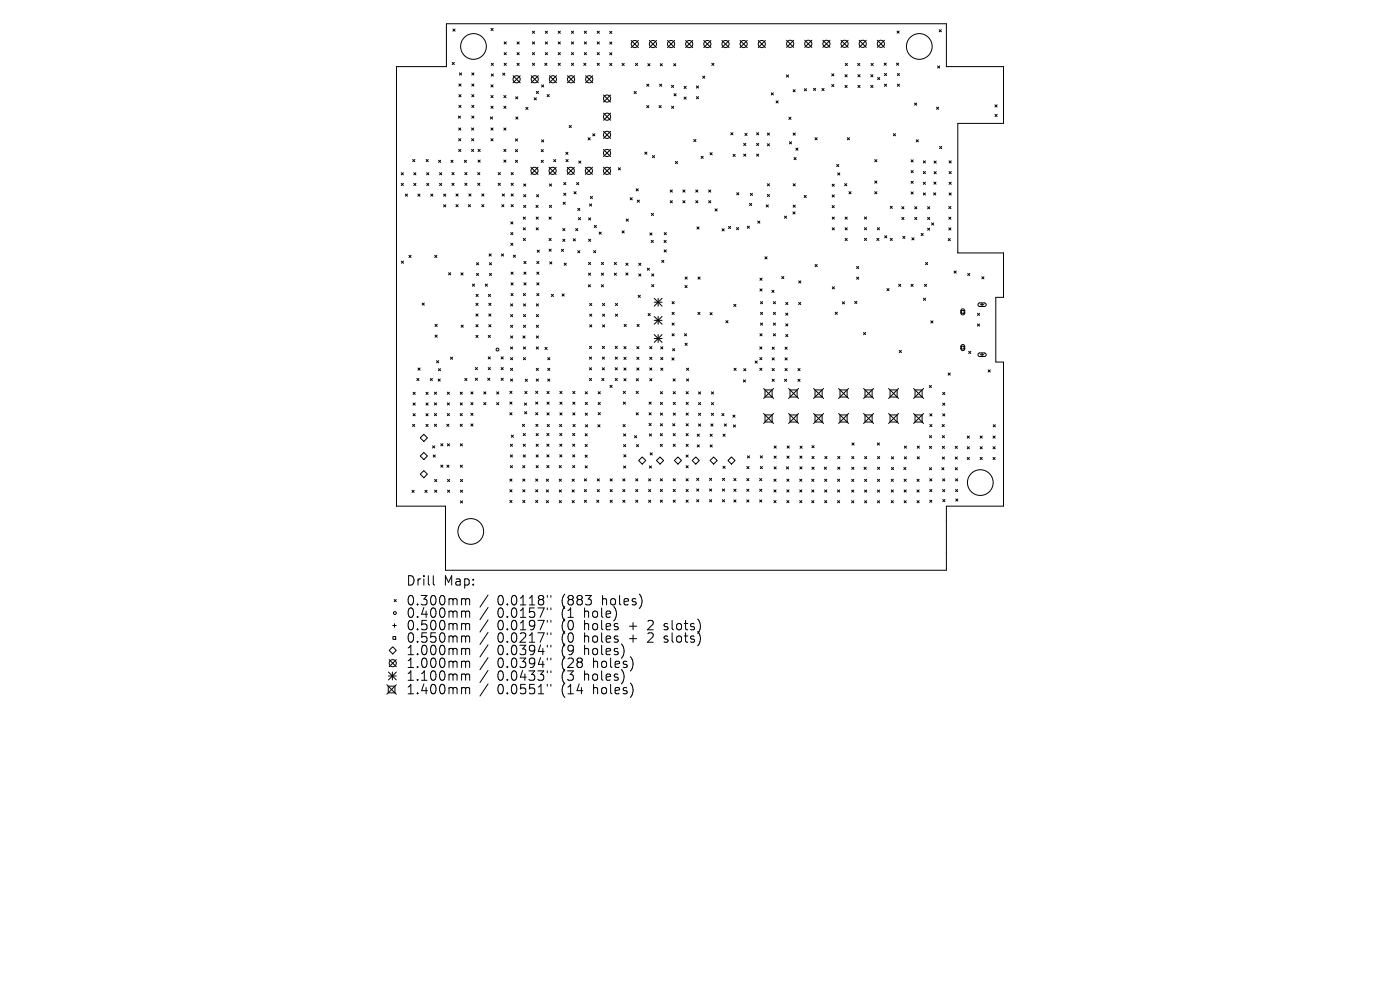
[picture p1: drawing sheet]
<svg xmlns="http://www.w3.org/2000/svg" width="297mm" height="210mm" viewBox="0 0 297 210" stroke-linecap="round" stroke-linejoin="round" font-family="sans-serif">
<defs><g id="words">
<g font-size="2.8">
<text x="86.1" y="124.5">Drill</text>
<text x="94.1" y="124.5">Map:</text>
<text x="86.1" y="128.7">0.300mm</text>
<text x="86.1" y="131.3">0.400mm</text>
<text x="105.5" y="128.7">0.0118&quot;</text>
<text x="105.5" y="131.3">0.0157&quot;</text>
<text x="119.2" y="128.7">(883</text>
<text x="119.2" y="131.3">(1</text>
<text x="124.2" y="131.3">hole)</text>
<text x="128" y="128.7">holes)</text>
<text x="86.1" y="134">0.500mm</text>
<text x="86.1" y="136.6">0.550mm</text>
<text x="105.5" y="134">0.0197&quot;</text>
<text x="105.5" y="136.6">0.0217&quot;</text>
<text x="119.2" y="134">(0</text>
<text x="119.2" y="136.6">(0</text>
<text x="124.2" y="134">holes</text>
<text x="124.2" y="136.6">holes</text>
<text x="133.9" y="134">+</text>
<text x="133.9" y="136.6">+</text>
<text x="138.1" y="134">2</text>
<text x="138.1" y="136.6">2</text>
<text x="141.8" y="134">slots)</text>
<text x="141.8" y="136.6">slots)</text>
<text x="86.1" y="139.3">1.000mm</text>
<text x="86.1" y="142">1.000mm</text>
<text x="105.5" y="139.3">0.0394&quot;</text>
<text x="105.5" y="142">0.0394&quot;</text>
<text x="119.2" y="139.3">(9</text>
<text x="119.2" y="142">(28</text>
<text x="124.2" y="139.3">holes)</text>
<text x="126.1" y="142">holes)</text>
<text x="86.1" y="144.7">1.100mm</text>
<text x="86.1" y="147.6">1.400mm</text>
<text x="105.5" y="144.7">0.0433&quot;</text>
<text x="105.5" y="147.6">0.0551&quot;</text>
<text x="119.2" y="144.7">(3</text>
<text x="119.2" y="147.6">(14</text>
<text x="124.2" y="144.7">holes)</text>
<text x="126.1" y="147.6">holes)</text>
</g>
</g></defs>
<g fill="none" stroke="#000" stroke-width=".21">
<path d="M84.1 14.1h10.6v-9.1h106.1v9.1h12.1v12.1h-9.7v27.5h9.7v9.4h-1.6v13.7h1.6v30.6h-12.1v13.6h-106.3v-13.6h-10.4zM95.9 13.2l.5 .5M96.1 6.2l.4 .4M96.4 13.2l-.5 .5M96.5 6.2l-.4 .4M97.3 17.8l.5 .5M97.5 15.5l.4 .4M97.8 17.8l-.5 .5M97.9 15.5l-.4 .4M100.1 15.5l.4 .4M100.1 17.8l.4 .5M100.5 15.5l-.4 .4"/>
<path d="M100.5 17.8l-.4 .5M104.2 18l.4 .4M104.2 6l.4 .5M104.2 13.4l.5 .5M104.2 15.7l.5 .4M104.6 18l-.4 .4M104.6 6l-.4 .5M104.7 13.4l-.5 .5M104.7 15.7l-.5 .4M106.6 15.5l.5 .5M107 8.9l.4 .4M107 11.2l.4 .4"/>
<path d="M107 13.4l.4 .5M107.1 15.5l-.5 .5M107.4 8.9l-.4 .4M107.4 11.2l-.4 .4M107.4 13.4l-.4 .5M108.8 16.1l1.6 1.5M109.7 8.9l.4 .4M109.7 11.2l.4 .4M109.7 13.4l.4 .5M110.1 8.9l-.4 .4M110.1 11.2l-.4 .4M110.1 13.4l-.4 .5"/>
<path d="M110.4 16.1l-1.6 1.5M112.7 16.1l1.5 1.5M112.9 6.6l.5 .5M112.9 8.9l.5 .4M112.9 11.2l.5 .4M112.9 13.4l.5 .5M113.4 8.9l-.5 .4M113.4 6.6l-.5 .5M113.4 11.2l-.5 .4M113.4 13.4l-.5 .5M113.8 19.4l.4 .4M114.2 16.1l-1.5 1.5"/>
<path d="M114.2 19.4l-.4 .4M114.9 18l.4 .5M115.3 18l-.4 .5M115.6 13.4l.4 .5M115.7 6.6l.4 .5M115.7 8.9l.4 .4M115.7 11.2l.4 .4M116 13.4l-.4 .5M116.1 6.6l-.4 .5M116.1 8.9l-.4 .4M116.1 11.2l-.4 .4M116.5 16.1l1.6 1.5"/>
<path d="M118.1 16.1l-1.6 1.5M118.4 6.6l.5 .5M118.4 8.9l.5 .4M118.4 11.2l.5 .4M118.4 13.4l.5 .5M118.9 6.6l-.5 .5M118.9 8.9l-.5 .4M118.9 11.2l-.5 .4M118.9 13.4l-.5 .5M120.4 16.1l1.5 1.5M121.2 6.6l.5 .5M121.2 8.9l.5 .4"/>
<path d="M121.2 11.2l.5 .4M121.2 13.4l.5 .5M121.7 6.6l-.5 .5M121.7 8.9l-.5 .4M121.7 11.2l-.5 .4M121.7 13.4l-.5 .5M121.9 16.1l-1.5 1.5M123.8 13.4l.5 .5M124 6.6l.4 .5M124 8.9l.4 .4M124 11.2l.4 .4M124.2 16.1l1.6 1.5"/>
<path d="M124.3 13.4l-.5 .5M124.4 6.6l-.4 .5M124.4 8.9l-.4 .4M124.4 11.2l-.4 .4M125.8 16.1l-1.6 1.5M126.7 6.6l.4 .5M126.7 8.9l.4 .4M126.7 11.2l.4 .4M126.7 13.4l.4 .5M127.1 11.2l-.4 .4M127.1 6.6l-.4 .5M127.1 8.9l-.4 .4"/>
<path d="M127.1 13.4l-.4 .5M129.3 6.6l.5 .5M129.3 8.9l.5 .5M129.3 11.2l.5 .4M129.3 13.4l.5 .5M129.8 11.2l-.5 .4M129.8 13.4l-.5 .5M129.8 6.6l-.5 .5M129.8 8.9l-.5 .5M132 13.4l.4 .5M132.4 13.4l-.4 .5M133.9 8.6l1.5 1.5"/>
<path d="M134.5 19.4l.5 .5M134.8 13.4l.5 .5M135 19.4l-.5 .5M135.3 13.4l-.5 .5M135.4 8.6l-1.5 1.5M137.2 17.9l.5 .4M137.4 13.5l.5 .5M137.7 17.9l-.5 .4M137.8 8.6l1.5 1.5M137.9 13.5l-.5 .5M139.3 8.6l-1.5 1.5M139.9 17.9l.5 .4"/>
<path d="M140.1 13.5l.4 .5M140.4 17.9l-.5 .4M140.5 13.5l-.4 .5M141.6 8.6l1.5 1.5M142.5 18.1l.4 .5M142.9 18.1l-.4 .5M142.9 13.5l.5 .5M143 19.9l.4 .4M143.1 8.6l-1.5 1.5M143.4 13.5l-.5 .5M143.4 19.9l-.4 .4M145.1 18.3l.5 .5"/>
<path d="M145.5 8.6l1.5 1.5M145.6 18.3l-.5 .5M147 8.6l-1.5 1.5M147.7 18.2l.5 .5M148.2 18.2l-.5 .5M149.1 16.1l.4 .5M149.3 8.6l1.5 1.5M149.5 16.1l-.4 .5M150.8 8.6l-1.5 1.5M151 13.4l.5 .5M151.5 13.4l-.5 .5M153.2 8.6l1.5 1.5"/>
<path d="M154.7 8.6l-1.5 1.5M157 8.6l1.5 1.5M158.5 8.6l-1.5 1.5M160.9 8.6l1.5 1.5M162.4 8.6l-1.5 1.5M163.6 19.7l.5 .4M164.1 19.7l-.5 .4M166.8 15.9l.5 .5M166.9 8.5l1.5 1.6M167.3 15.9l-.5 .5M168.2 19l.5 .5M168.4 8.5l-1.5 1.6"/>
<path d="M168.7 19l-.5 .5M170.6 18.8l.5 .5M170.7 8.5l1.5 1.6M171.1 18.8l-.5 .5M172.2 8.5l-1.5 1.6M172.6 18.7l.4 .5M173 18.7l-.4 .5M174.4 18.8l.4 .4M174.6 8.5l1.5 1.6M174.8 18.8l-.4 .4M176.1 8.5l-1.5 1.6M176.4 15.7l.5 .4"/>
<path d="M176.4 17.9l.5 .5M176.9 15.7l-.5 .4M176.9 17.9l-.5 .5M178.4 8.5l1.5 1.6M179.3 15.8l.4 .5M179.3 18.1l.4 .5M179.3 13.4l.5 .5M179.7 15.8l-.4 .5M179.7 18.1l-.4 .5M179.8 13.4l-.5 .5M179.9 8.5l-1.5 1.6M181.9 13.4l.5 .5"/>
<path d="M182 15.8l.5 .5M182 18.1l.5 .5M182.3 8.5l1.5 1.6M182.4 13.4l-.5 .5M182.5 15.8l-.5 .5M182.5 18.1l-.5 .5M183.8 8.5l-1.5 1.6M184.7 15.8l.5 .5M184.7 18.1l.5 .5M184.8 13.4l.4 .5M185.2 15.8l-.5 .5M185.2 18.1l-.5 .5"/>
<path d="M185.2 13.4l-.4 .5M186.1 8.5l1.5 1.6M186.2 16.4l.4 .5M186.6 16.4l-.4 .5M187.6 13.4l.4 .4M187.6 15.6l.5 .4M187.6 17.9l.5 .4M187.6 8.5l-1.5 1.6M188 13.4l-.4 .4M188.1 15.6l-.5 .4M188.1 17.9l-.5 .4M190.2 13.4l.4 .4"/>
<path d="M190.3 6.6l.5 .4M190.4 15.6l.4 .4M190.4 17.9l.4 .4M190.6 13.4l-.4 .4M190.8 6.6l-.5 .4M190.8 15.6l-.4 .4M190.8 17.9l-.4 .4M198.9 14l.5 .4M199.3 6.3l.4 .5M199.4 14l-.5 .4M199.7 6.3l-.4 .5M85.1 36.6l.5 .5"/>
<path d="M85.1 38.9l.5 .5M85.6 36.6l-.5 .5M85.6 38.9l-.5 .5M87.6 33.8l.4 .5M87.8 36.6l.4 .5M87.8 38.9l.4 .5M88 33.8l-.4 .5M88.2 36.6l-.4 .5M88.2 38.9l-.4 .5M90.4 33.8l.5 .5M90.5 36.6l.5 .5M90.5 38.9l.5 .5"/>
<path d="M90.9 33.8l-.5 .5M91 36.6l-.5 .5M91 38.9l-.5 .5M93 34l.5 .5M93.2 36.6l.5 .5M93.2 38.9l.5 .5M93.5 34l-.5 .5M93.7 36.6l-.5 .5M93.7 38.9l-.5 .5M95.7 34l.4 .5M95.9 36.6l.4 .5M95.9 38.9l.4 .4"/>
<path d="M96.1 34l-.4 .5M96.3 36.6l-.4 .5M96.3 38.9l-.4 .4M97.2 24.6l.5 .5M97.3 27.1l.5 .5M97.3 29.4l.5 .5M97.3 31.7l.5 .4M97.3 20.1l.5 .4M97.3 22.3l.5 .5M97.7 24.6l-.5 .5M97.8 27.1l-.5 .5M97.8 29.4l-.5 .5"/>
<path d="M97.8 31.7l-.5 .4M97.8 20.1l-.5 .4M97.8 22.3l-.5 .5M98.5 34l.5 .5M98.6 36.6l.5 .5M98.6 38.9l.5 .4M99 34l-.5 .5M99.1 36.6l-.5 .5M99.1 38.9l-.5 .4M100 27.1l.5 .5M100 29.4l.5 .5M100 31.7l.5 .4"/>
<path d="M100.1 20.1l.4 .4M100.1 22.3l.4 .5M100.1 24.6l.4 .5M100.5 27.1l-.5 .5M100.5 29.4l-.5 .5M100.5 31.7l-.5 .4M100.5 20.1l-.4 .4M100.5 22.3l-.4 .5M100.5 24.6l-.4 .5M101.3 36.6l.5 .5M101.3 38.9l.5 .4M101.4 31.7l.5 .4"/>
<path d="M101.4 34l.5 .4M101.8 36.6l-.5 .5M101.8 38.9l-.5 .4M101.9 31.7l-.5 .4M101.9 34l-.5 .4M104 24.8l.5 .5M104.2 20.3l.4 .4M104.2 22.5l.4 .5M104.2 27.1l.4 .5M104.2 29.4l.4 .5M104.5 24.8l-.5 .5M104.6 20.3l-.4 .4"/>
<path d="M104.6 22.5l-.4 .5M104.6 27.1l-.4 .5M104.6 29.4l-.4 .5M105.7 36.6l.5 .5M105.7 38.9l.5 .4M106.2 36.6l-.5 .5M106.2 38.9l-.5 .4M106.9 20.3l.4 .4M106.9 22.5l.4 .5M106.9 27.1l.4 .5M106.9 31.7l.4 .4M106.9 34l.4 .4"/>
<path d="M107.3 20.3l-.4 .4M107.3 22.5l-.4 .5M107.3 27.1l-.4 .5M107.3 31.7l-.4 .4M107.3 34l-.4 .4M108.4 36.6l.5 .5M108.4 38.9l.5 .4M108.9 36.6l-.5 .5M108.9 38.9l-.5 .4M109.3 29.5l.5 .4M109.3 31.7l.5 .5M109.3 34l.5 .5"/>
<path d="M109.4 20.5l.4 .5M109.4 24.8l.5 .5M109.8 34l-.5 .5M109.8 29.5l-.5 .4M109.8 31.7l-.5 .5M109.8 20.5l-.4 .5M109.9 24.8l-.5 .5M111.1 39l.4 .5M111.5 39l-.4 .5M111.6 22.8l.4 .4M112 22.8l-.4 .4M112.6 35.5l1.5 1.5"/>
<path d="M113.3 20.7l.5 .5M113.8 20.7l-.5 .5M114.1 35.5l-1.5 1.5M114.8 31.7l.5 .5M114.8 34l.5 .5M114.9 29.7l.4 .4M115.3 31.7l-.5 .5M115.3 34l-.5 .5M115.3 29.7l-.4 .4M116.1 20.1l.4 .4M116.5 35.5l1.5 1.5M116.5 20.1l-.4 .4"/>
<path d="M116.6 39l.4 .5M117 39l-.4 .5M117.5 33.8l.4 .5M117.9 33.8l-.4 .5M118 35.5l-1.5 1.5M119.6 38.7l.4 .5M120 38.7l-.4 .5M120 32.3l.5 .5M120.1 33.8l.4 .5M120.3 35.5l1.5 1.5M120.5 32.3l-.5 .5M120.5 33.8l-.4 .5"/>
<path d="M120.7 26.6l.5 .5M121.2 26.6l-.5 .5M121.8 35.5l-1.5 1.5M122.3 38.7l.5 .5M122.8 34.2l.4 .4M122.8 38.7l-.5 .5M123.2 34.2l-.4 .4M124.2 35.5l1.5 1.5M124.8 29.2l.4 .5M125.2 29.2l-.4 .5M125.7 35.5l-1.5 1.5M125.7 28.4l.5 .4"/>
<path d="M126.2 28.4l-.5 .4M128 31.7l1.5 1.5M128 20.1l1.5 1.6M128 24l1.5 1.5M128 27.8l1.5 1.6M128 35.5l1.5 1.5M129.5 27.8l-1.5 1.6M129.5 20.1l-1.5 1.6M129.5 24l-1.5 1.5M129.5 31.7l-1.5 1.5M129.5 35.5l-1.5 1.5M131.2 35.6l.4 .4"/>
<path d="M131.6 35.6l-.4 .4M136.8 32.3l.4 .4M137.2 22.4l.5 .4M137.2 32.3l-.4 .4M137.7 22.4l-.5 .4M138.4 33l.5 .5M138.9 33l-.5 .5M139.8 22.4l.5 .4M140.3 22.4l-.5 .4M142.5 22.5l.4 .5M142.9 22.5l-.4 .5M143.3 34.2l.4 .5"/>
<path d="M143.7 34.2l-.4 .5M145.1 20.6l.5 .4M145.6 20.6l-.5 .4M147.2 29.6l.4 .4M147.6 29.6l-.4 .4M147.7 20.5l.5 .4M148.2 20.5l-.5 .4M148.7 33.1l.5 .5M149.2 33.1l-.5 .5M150.6 32.4l.5 .4M151.1 32.4l-.5 .4M155 28.1l.5 .5"/>
<path d="M155.5 28.1l-.5 .5M155.5 32.7l.5 .5M156 32.7l-.5 .5M157.8 30.4l.4 .5M157.8 32.7l.4 .4M158 28.3l.5 .4M158.2 30.4l-.4 .5M158.2 32.7l-.4 .4M158.5 28.3l-.5 .4M160.5 28.1l.5 .5M160.5 30.4l.5 .5M160.5 32.7l.5 .4"/>
<path d="M161 28.1l-.5 .5M161 30.4l-.5 .5M161 32.7l-.5 .4M162.8 28.2l.4 .5M162.8 30.5l.4 .4M162.8 39l.4 .4M163.2 39l-.4 .4M163.2 28.2l-.4 .5M163.2 30.5l-.4 .4M164.6 21.4l.5 .4M165.1 21.4l-.5 .4M167.4 24.9l.4 .4"/>
<path d="M167.5 30.1l.4 .4M167.8 24.9l-.4 .4M167.9 30.1l-.4 .4M168.3 28.2l.4 .5M168.3 39l.4 .4M168.4 33.4l.5 .5M168.7 39l-.4 .4M168.7 28.2l-.4 .5M168.8 31.4l.5 .5M168.9 33.4l-.5 .5M169.3 31.4l-.5 .5M172.9 29.2l.5 .5"/>
<path d="M173.4 29.2l-.5 .5M176.5 39.1l.5 .4M177 39.1l-.5 .4M177.5 34.9l.4 .4M177.7 36.7l.5 .4M177.9 34.9l-.4 .4M178.2 36.7l-.5 .4M179.2 39l.4 .4M179.6 39l-.4 .4M179.8 29.2l.4 .5M180.2 29.2l-.4 .5M185.6 33.9l.4 .4"/>
<path d="M185.6 38.4l.4 .5M186 33.9l-.4 .4M186 38.4l-.4 .5M189.5 28.4l.5 .4M190 28.4l-.5 .4M193.3 33.9l.4 .5M193.3 36.2l.4 .4M193.3 38.4l.4 .5M193.7 33.9l-.4 .5M193.7 36.2l-.4 .4M193.7 38.4l-.4 .5M194 21.9l.5 .4"/>
<path d="M194.4 29.6l.4 .5M194.5 21.9l-.5 .4M194.8 29.6l-.4 .5M195.9 34.1l.4 .5M195.9 36.4l.4 .4M195.9 38.7l.4 .4M196.3 34.1l-.4 .5M196.3 36.4l-.4 .4M196.3 38.7l-.4 .4M198.1 38.6l.5 .5M198.2 36.4l.4 .5M198.2 34.2l.4 .4"/>
<path d="M198.6 38.6l-.5 .5M198.6 34.2l-.4 .4M198.6 36.4l-.4 .5M198.7 22.7l.4 .5M199.1 22.7l-.4 .5M199.3 31.1l.5 .4M199.8 31.1l-.5 .4M201.3 34.1l.5 .5M201.3 36.4l.5 .4M201.3 38.7l.5 .4M201.8 38.7l-.5 .4M201.8 34.1l-.5 .5"/>
<path d="M201.8 36.4l-.5 .4M211.1 22.2l.4 .5M211.1 24.3l.4 .4M211.5 22.2l-.4 .5M211.5 24.3l-.4 .4M85.1 55.4l.5 .4M85.6 55.4l-.5 .4M86 41.2l.4 .4M86.4 41.2l-.4 .4M86.7 54.2l.5 .4M87.2 54.2l-.5 .4M88.6 41.2l.5 .4"/>
<path d="M89.1 41.2l-.5 .4M91.4 41.2l.4 .4M91.8 41.2l-.4 .4M92.2 54.2l.5 .4M92.7 54.2l-.5 .4M94.1 41.2l.5 .4M94.1 43.4l.5 .5M94.6 41.2l-.5 .4M94.6 43.4l-.5 .5M95.2 57.8l.4 .5M95.6 57.8l-.4 .5M96.7 41.1l.5 .5"/>
<path d="M96.7 43.4l.5 .5M97.2 41.1l-.5 .5M97.2 43.4l-.5 .5M97.8 57.9l.4 .4M98.2 57.9l-.4 .4M99.4 43.4l.4 .5M99.5 41.1l.4 .5M99.8 43.4l-.4 .5M99.9 41.1l-.4 .5M101.1 55.7l.4 .5M101.1 58l.4 .5M101.5 55.7l-.4 .5"/>
<path d="M101.5 58l-.4 .5M102.2 41.1l.5 .5M102.2 43.4l.5 .5M102.7 41.1l-.5 .5M102.7 43.4l-.5 .5M103.8 53.9l.4 .4M103.8 55.7l.5 .5M103.8 58l.5 .5M104.2 53.9l-.4 .4M104.3 55.7l-.5 .5M104.3 58l-.5 .5M106.4 53.9l.4 .4"/>
<path d="M106.4 43.4l.5 .5M106.6 41.1l.4 .5M106.8 53.9l-.4 .4M106.9 43.4l-.5 .5M107 41.1l-.4 .5M108.4 47.1l.4 .4M108.4 49.3l.4 .5M108.4 51.6l.4 .5M108.4 57.7l.5 .5M108.4 60l.5 .4M108.4 41.1l.5 .5M108.4 43.4l.5 .5"/>
<path d="M108.8 47.1l-.4 .4M108.8 49.3l-.4 .5M108.8 51.6l-.4 .5M108.9 57.7l-.5 .5M108.9 60l-.5 .4M108.9 41.1l-.5 .5M108.9 43.4l-.5 .5M108.9 54.1l.5 .5M109.4 54.1l-.5 .5M111 46l.5 .5M111 48.3l.5 .5M111 50.6l.5 .4"/>
<path d="M111.1 43.6l.4 .4M111.1 41.3l.4 .4M111.1 55.5l.5 .4M111.1 57.7l.5 .5M111.1 60l.5 .4M111.5 46l-.5 .5M111.5 48.3l-.5 .5M111.5 50.6l-.5 .4M111.5 41.3l-.4 .4M111.5 43.6l-.4 .4M111.6 55.5l-.5 .4M111.6 57.7l-.5 .5"/>
<path d="M111.6 60l-.5 .4M113.7 43.6l.5 .4M113.7 48.3l.5 .5M113.7 46l.5 .5M113.8 41.3l.5 .4M113.9 55.5l.4 .4M113.9 57.7l.4 .5M113.9 60l.4 .4M114 53.1l.4 .4M114.2 43.6l-.5 .4M114.2 46l-.5 .5M114.2 48.3l-.5 .5"/>
<path d="M114.3 41.3l-.5 .4M114.3 55.5l-.4 .4M114.3 57.7l-.4 .5M114.3 60l-.4 .4M114.4 53.1l-.4 .4M116.5 46l.4 .5M116.5 50.6l.4 .4M116.5 52.8l.4 .5M116.6 43.6l.4 .4M116.6 55.5l.5 .5M116.9 52.8l-.4 .5M116.9 46l-.4 .5"/>
<path d="M116.9 50.6l-.4 .4M117 43.6l-.4 .4M117.1 55.5l-.5 .5M119.1 52.9l.5 .4M119.4 48.5l.4 .4M119.4 50.7l.4 .5M119.5 42.9l.4 .4M119.6 52.9l-.5 .4M119.6 41l.4 .4M119.7 55.8l.4 .5M119.8 48.5l-.4 .4M119.8 50.7l-.4 .5"/>
<path d="M119.9 42.9l-.4 .4M120 41l-.4 .4M120.1 55.8l-.4 .5M121.6 50.7l.5 .4M121.8 40.7l.4 .4M122.1 50.7l-.5 .4M122.1 48.5l.5 .4M122.2 40.7l-.4 .4M122.6 44.2l.4 .5M122.6 53.2l.4 .4M122.6 48.5l-.5 .4M122.7 46.2l.5 .4"/>
<path d="M123 44.2l-.4 .5M123 53.2l-.4 .4M123.2 46.2l-.5 .4M124.8 55.7l.5 .4M124.8 57.9l.5 .5M124.9 46.2l.4 .5M124.9 50.7l.4 .5M125.1 43.3l.4 .4M125.2 41.7l.5 .4M125.3 55.7l-.5 .4M125.3 57.9l-.5 .5M125.3 46.2l-.4 .5"/>
<path d="M125.3 50.7l-.4 .5M125.5 43.3l-.4 .4M125.7 41.7l-.5 .4M125.9 53.2l.5 .4M126.1 47.8l.4 .5M126.4 53.2l-.5 .4M126.5 47.8l-.4 .5M127.1 49.2l.5 .5M127.6 49.2l-.5 .5M127.6 55.7l.4 .4M127.6 57.9l.4 .5M128 55.7l-.4 .4"/>
<path d="M128 57.9l-.4 .5M130.3 55.7l.5 .4M130.3 57.9l.5 .5M130.8 55.7l-.5 .4M130.8 57.9l-.5 .5M132 49l.4 .4M132.4 49l-.4 .4M132.8 55.8l.4 .5M132.8 57.9l.4 .4M132.8 46.5l.5 .4M133.2 55.8l-.4 .5M133.2 57.9l-.4 .4"/>
<path d="M133.3 46.5l-.5 .4M133.7 41.9l.4 .5M134.1 41.9l-.4 .5M135 40l.4 .5M135.2 42.5l.5 .4M135.4 40l-.4 .5M135.5 58.1l.5 .5M135.5 55.8l.5 .5M135.7 42.5l-.5 .4M136 55.8l-.5 .5M136 58.1l-.5 .5M137.3 56.9l.5 .4"/>
<path d="M137.8 56.9l-.5 .4M137.9 49.4l.4 .5M138.1 51l.5 .4M138.2 45.3l.4 .4M138.2 58.1l.5 .5M138.3 49.4l-.4 .5M138.6 51l-.5 .4M138.6 45.3l-.4 .4M138.7 58.1l-.5 .5M140.4 55.2l.4 .5M140.8 55.2l-.4 .5M140.9 51l.4 .4"/>
<path d="M140.9 53l.4 .5M140.9 49.3l.5 .5M141.3 51l-.4 .4M141.3 53l-.4 .5M141.4 49.3l-.5 .5M142.2 40.3l.4 .5M142.2 42.6l.4 .4M142.6 42.6l-.4 .4M142.6 40.3l-.4 .5M144.9 42.6l.4 .4M144.9 40.3l.4 .5M145.3 40.3l-.4 .5"/>
<path d="M145.3 42.6l-.4 .4M145.3 58.8l.5 .4M145.8 58.8l-.5 .4M147.6 42.6l.5 .4M147.6 40.3l.5 .5M147.8 48.1l.5 .5M148.1 40.3l-.5 .5M148.1 42.6l-.5 .4M148.1 58.8l.4 .4M148.3 48.1l-.5 .5M148.5 58.8l-.4 .4M150.3 40.3l.5 .5"/>
<path d="M150.3 42.6l.5 .4M150.8 40.3l-.5 .5M150.8 42.6l-.5 .4M151.7 44.3l.5 .5M152.2 44.3l-.5 .5M153.2 48.5l.4 .5M153.6 48.5l-.4 .5M154.5 48l.5 .5M155 48l-.5 .5M156.2 48.3l.5 .4M156.3 40.9l.4 .4M156.7 48.3l-.5 .4"/>
<path d="M156.7 40.9l-.4 .4M158.5 48l.5 .4M159 48l-.5 .4M159 43.1l.5 .5M159.2 41l.4 .5M159.5 43.1l-.5 .5M159.6 41l-.4 .5M160.7 46.9l.5 .4M161.2 46.9l-.5 .4M161.2 59l.5 .5M161.7 59l-.5 .5M162.3 54.5l.4 .4"/>
<path d="M162.5 43.5l.5 .4M162.7 54.5l-.4 .4M162.8 41.2l.4 .5M163 43.5l-.5 .4M163.2 41.2l-.4 .5M165.8 58.7l.5 .4M166.3 58.7l-.5 .4M166.4 45.8l.5 .5M166.9 45.8l-.5 .5M168.2 44.9l.5 .5M168.3 43.5l.4 .5M168.7 44.9l-.5 .5"/>
<path d="M168.7 43.5l-.4 .5M169.4 59.6l.5 .4M169.9 59.6l-.5 .4M170.6 41.5l.5 .4M171.1 41.5l-.5 .4M172.9 56.1l.5 .5M173.4 56.1l-.5 .5M176.5 41.3l.5 .5M176.5 43.6l.5 .5M176.6 46l.4 .5M176.6 48.3l.4 .5M177 41.3l-.5 .5"/>
<path d="M177 43.6l-.5 .5M177 48.3l-.4 .5M177 46l-.4 .5M179.3 46l.4 .5M179.3 48.3l.4 .5M179.3 50.6l.4 .4M179.7 48.3l-.4 .5M179.7 50.6l-.4 .4M179.7 46l-.4 .5M180.1 40.7l.5 .4M180.6 40.7l-.5 .4M181.7 56.5l.5 .5"/>
<path d="M181.7 58.8l.5 .4M182.2 56.5l-.5 .5M182.2 58.8l-.5 .4M183.4 46l.4 .5M183.4 48.3l.4 .4M183.4 50.6l.4 .4M183.8 50.6l-.4 .4M183.8 46l-.4 .5M183.8 48.3l-.4 .4M185.6 40.7l.4 .4M186 50.6l.5 .4M186 40.7l-.4 .4"/>
<path d="M186.1 48.3l.5 .4M186.5 50.6l-.5 .4M186.6 48.3l-.5 .4M187.7 50l.4 .5M188.1 50l-.4 .5M188.9 43.8l.4 .4M188.9 50.6l.4 .4M189.3 43.8l-.4 .4M189.3 50.6l-.4 .4M191.3 43.8l.5 .5M191.3 46.1l.5 .5M191.5 50.1l.5 .5"/>
<path d="M191.8 46.1l-.5 .5M191.8 43.8l-.5 .5M192 50.1l-.5 .5M193.3 40.7l.4 .5M193.4 50.4l.5 .5M193.7 40.7l-.4 .5M193.9 50.4l-.5 .5M194 43.8l.5 .5M194 46.1l.5 .5M194.5 43.8l-.5 .5M194.5 46.1l-.5 .5M195.4 49.5l.5 .5"/>
<path d="M195.9 49.5l-.5 .5M195.9 40.9l.4 .5M196.3 40.9l-.4 .5M196.3 55.7l.5 .4M196.8 43.8l.4 .5M196.8 46.1l.4 .5M196.8 48.4l.4 .4M196.8 55.7l-.5 .4M197.2 43.8l-.4 .5M197.2 46.1l-.4 .5M197.2 48.4l-.4 .4M197.6 47.3l.5 .4"/>
<path d="M198.1 40.9l.4 .5M198.1 47.3l-.5 .4M198.5 40.9l-.4 .5M201.2 50.6l.4 .5M201.3 43.8l.4 .5M201.3 46.1l.4 .4M201.3 48.3l.4 .5M201.3 40.9l.5 .5M201.6 50.6l-.4 .5M201.7 43.8l-.4 .5M201.7 46.1l-.4 .4M201.7 48.3l-.4 .5"/>
<path d="M201.8 40.9l-.5 .5M202.4 57.5l.5 .4M202.9 57.5l-.5 .4M205.3 58l.4 .5M205.7 58l-.4 .5M208.3 58.7l.4 .5M208.7 58.7l-.4 .5M88.7 78.1l.4 .4M89.1 78.1l-.4 .4M89.6 64.3l.4 .4M90 64.3l-.4 .4M92.3 68.8l.4 .5"/>
<path d="M92.3 71.1l.4 .4M92.6 76.5l.5 .5M92.7 68.8l-.4 .5M92.7 71.1l-.4 .4M93 78.2l.5 .5M93.1 76.5l-.5 .5M93.5 78.2l-.5 .5M95.6 75.8l.4 .4M96 75.8l-.4 .4M97.8 69l.5 .4M98.3 69l-.5 .4M100.2 60.3l.5 .4"/>
<path d="M100.7 60.3l-.5 .4M100.8 78l.5 .4M101 71.1l.4 .5M101 64.3l.4 .5M101 66.6l.4 .5M101 68.9l.4 .4M101 62.4l.4 .5M101.3 78l-.5 .4M101.4 64.3l-.4 .5M101.4 66.6l-.4 .5M101.4 68.9l-.4 .4M101.4 71.1l-.4 .5"/>
<path d="M101.4 62.4l-.4 .5M103 60.3l.4 .4M103.4 60.3l-.4 .4M103.6 75.7l.4 .5M103.6 78l.4 .4M103.6 71.1l.4 .5M103.6 62.4l.5 .5M103.7 64.3l.5 .5M103.7 66.6l.5 .5M103.7 68.9l.5 .4M104 75.7l-.4 .5M104 78l-.4 .4"/>
<path d="M104 71.1l-.4 .5M104.1 62.4l-.5 .5M104.2 64.3l-.5 .5M104.2 66.6l-.5 .5M104.2 68.9l-.5 .4M106.3 75.7l.5 .5M106.3 78l.5 .4M106.8 75.7l-.5 .5M106.8 78l-.5 .4M108.3 75.9l.5 .4M108.3 73.6l.5 .4M108.3 78.1l.5 .5"/>
<path d="M108.3 71.3l.5 .4M108.3 64.5l.5 .4M108.3 66.7l.5 .5M108.3 69l.5 .4M108.4 62.3l.5 .4M108.8 73.6l-.5 .4M108.8 75.9l-.5 .4M108.8 78.1l-.5 .5M108.8 64.5l-.5 .4M108.8 66.7l-.5 .5M108.8 69l-.5 .4M108.8 71.3l-.5 .4"/>
<path d="M108.9 62.3l-.5 .4M110.9 71.3l.5 .4M111 62.3l.5 .4M111 73.6l.5 .4M111 75.9l.5 .4M111 64.5l.5 .4M111 66.7l.5 .5M111 69l.5 .4M111.4 71.3l-.5 .4M111.5 62.3l-.5 .4M111.5 73.6l-.5 .4M111.5 75.9l-.5 .4"/>
<path d="M111.5 64.5l-.5 .4M111.5 66.7l-.5 .5M111.5 69l-.5 .4M113.8 73.6l.4 .4M113.8 78.1l.4 .5M113.8 64.5l.4 .4M113.8 66.7l.4 .5M113.8 69l.4 .4M113.8 71.3l.4 .4M113.9 62.3l.4 .4M114.2 73.6l-.4 .4M114.2 78.1l-.4 .5"/>
<path d="M114.2 64.5l-.4 .4M114.2 66.7l-.4 .5M114.2 69l-.4 .4M114.2 71.3l-.4 .4M114.3 62.3l-.4 .4M115.6 73.7l.5 .4M116.1 73.7l-.5 .4M116.2 75.9l.4 .4M116.2 78.1l.4 .5M116.6 75.9l-.4 .4M116.6 78.1l-.4 .5M117 62.4l.4 .5"/>
<path d="M117.4 62.4l-.4 .5M119.2 62.4l.5 .4M119.7 62.4l-.5 .4M124.8 60.4l.5 .5M125 75.7l.5 .5M125 73.5l.5 .4M125 78l.5 .5M125.1 66.6l.4 .5M125.1 68.9l.4 .5M125.1 64.4l.4 .4M125.3 60.4l-.5 .5M125.5 75.7l-.5 .5"/>
<path d="M125.5 73.5l-.5 .4M125.5 78l-.5 .5M125.5 64.4l-.4 .4M125.5 66.6l-.4 .5M125.5 68.9l-.4 .5M127.6 60.4l.4 .5M127.8 73.5l.4 .4M127.8 75.7l.4 .5M127.8 78l.4 .5M127.8 64.4l.5 .4M127.8 66.6l.5 .5M127.8 68.9l.5 .5"/>
<path d="M128 60.4l-.4 .5M128.2 73.5l-.4 .4M128.2 75.7l-.4 .5M128.2 78l-.4 .5M128.3 68.9l-.5 .5M128.3 64.4l-.5 .4M128.3 66.6l-.5 .5M130.5 73.5l.5 .4M130.5 75.7l.5 .5M130.5 78l.5 .5M130.6 64.4l.4 .4M130.6 66.6l.4 .5"/>
<path d="M131 73.5l-.5 .4M131 75.7l-.5 .5M131 78l-.5 .5M131 64.4l-.4 .4M131 66.6l-.4 .5M132.4 73.5l.4 .5M132.4 78.1l.4 .4M132.4 75.8l.4 .4M132.4 68.8l.5 .5M132.8 73.5l-.4 .5M132.8 75.8l-.4 .4M132.8 78.1l-.4 .4"/>
<path d="M132.9 68.8l-.5 .5M135.1 78.1l.5 .4M135.1 73.5l.5 .5M135.1 75.8l.5 .4M135.1 68.8l.5 .5M135.4 62.6l.4 .5M135.6 73.5l-.5 .5M135.6 75.8l-.5 .4M135.6 78.1l-.5 .4M135.6 68.8l-.5 .5M135.8 62.6l-.4 .5M137.5 66.5l.5 .5"/>
<path d="M137.8 73.5l.5 .5M137.8 75.8l.5 .4M137.8 78.1l.5 .4M138 66.5l-.5 .5M138.2 60.4l.5 .4M138.3 73.5l-.5 .5M138.3 75.8l-.5 .4M138.3 78.1l-.5 .4M138.7 60.4l-.5 .4M138.8 71l1.7 1.6M138.8 63.3l1.7 1.6M138.8 64.1h1.7"/>
<path d="M138.8 67.1l1.7 1.7M138.8 68h1.7M138.8 71.8h1.7M139.6 63.3v1.6M139.6 67.1v1.7M139.6 71v1.6M140.2 75.8l.4 .5M140.2 78.1l.4 .5M140.2 73.6l.4 .4M140.5 63.3l-1.7 1.6M140.5 67.1l-1.7 1.7M140.5 71l-1.7 1.6"/>
<path d="M140.6 73.6l-.4 .4M140.6 75.8l-.4 .5M140.6 78.1l-.4 .5M142.5 75.9l.5 .5M142.6 64l.4 .4M142.6 66.3l.4 .4M142.6 68.5l.4 .5M142.6 70.8l.4 .4M142.7 74l.4 .4M143 75.9l-.5 .5M143 68.5l-.4 .5M143 64l-.4 .4"/>
<path d="M143 66.3l-.4 .4M143 70.8l-.4 .4M143.1 74l-.4 .4M145.2 70.8l.5 .4M145.3 60.6l.5 .4M145.3 72.8l.5 .5M145.6 78.1l.5 .5M145.7 70.8l-.5 .4M145.8 60.6l-.5 .4M145.8 72.8l-.5 .5M146.1 78.1l-.5 .5M148 66.3l.5 .4"/>
<path d="M148.5 66.3l-.5 .4M150.6 66.3l.5 .5M151.1 66.3l-.5 .5M154 68l.4 .5M154.4 68l-.4 .5M155.7 64.6l.4 .4M155.7 78.1l.5 .5M156.1 64.6l-.4 .4M156.2 78.1l-.5 .5M157.8 78.2l.4 .5M158.2 78.2l-.4 .5M160.2 76.6l.5 .4"/>
<path d="M160.7 76.6l-.5 .4M161.2 78.1l.4 .5M161.2 73.6l.4 .4M161.2 75.8l.4 .5M161.2 61.3l.5 .4M161.2 70.8l.5 .4M161.3 68.5l.5 .5M161.3 64l.5 .4M161.3 66.3l.5 .4M161.6 75.8l-.4 .5M161.6 73.6l-.4 .4M161.6 78.1l-.4 .5"/>
<path d="M161.7 61.3l-.5 .4M161.7 70.8l-.5 .4M161.8 64l-.5 .4M161.8 66.3l-.5 .4M161.8 68.5l-.5 .5M163.7 61.6l.5 .4M163.8 75.9l.5 .5M163.8 73.6l.5 .5M163.8 78.2l.5 .4M164.1 64l.4 .4M164.1 66.3l.4 .4M164.1 68.5l.4 .5"/>
<path d="M164.1 70.8l.4 .4M164.2 61.6l-.5 .4M164.3 78.2l-.5 .4M164.3 73.6l-.5 .5M164.3 75.9l-.5 .5M164.5 68.5l-.4 .5M164.5 64l-.4 .4M164.5 66.3l-.4 .4M164.5 70.8l-.4 .4M166.5 73.6l.5 .5M166.5 75.9l.5 .5M166.5 78.2l.5 .4"/>
<path d="M166.7 64.2l.4 .4M166.7 66.4l.4 .5M166.7 68.7l.4 .4M166.7 71l.4 .4M167 73.6l-.5 .5M167 75.9l-.5 .5M167 78.2l-.5 .4M167.1 64.2l-.4 .4M167.1 66.4l-.4 .5M167.1 68.7l-.4 .4M167.1 71l-.4 .4M169.3 78.2l.4 .4"/>
<path d="M169.4 64.2l.5 .4M169.7 78.2l-.4 .4M169.9 64.2l-.5 .4M176.6 60.8l.4 .5M177 60.8l-.4 .5M177.2 66.2l.4 .5M177.6 66.2l-.4 .5M178.7 64l.5 .5M179.2 64l-.5 .5M181.3 63.9l.5 .5M181.8 63.9l-.5 .5M183.2 70.5l.4 .5"/>
<path d="M183.6 70.5l-.4 .5M188.1 61.2l.5 .5M188.6 61.2l-.5 .5M190.6 60.3l.5 .5M190.8 74.3l.4 .5M191.1 60.3l-.5 .5M191.2 74.3l-.4 .5M193.3 60.3l.4 .5M193.7 60.3l-.4 .5M195.9 63.3l.5 .4M196.1 60.3l.5 .5M196.4 63.3l-.5 .4"/>
<path d="M196.6 60.3l-.5 .5M197.5 68.1l.4 .4M197.9 68.1l-.4 .4M201.1 79.1l.5 .5M201.6 79.1l-.5 .5M204 65.6l.4-.1 .2 .3 .1 .7-.3 .3h-.3l-.2-.3zM204 73.2l.4-.1 .2 .3 .1 .7-.3 .3-.3-.1-.2-.2zM204 65.9h.5v.5h-.5zM204 73.4h.5v.6h-.5zM205.5 74.5l.5 .5M206 74.5l-.5 .5M207.4 66.5l.4 .4"/>
<path d="M207.4 68.7l.4 .5M207.6 64.4l1.3-.1 .2 .1 .1 .3-.3 .3h-1.1l-.3-.2zM207.6 75l1.3-.1 .2 .1 .1 .3-.3 .3h-1.1l-.3-.2zM207.8 66.5l-.4 .4M207.8 68.7l-.4 .5M208 64.6h.7M208 75.2h.7M208.3 64.3v.7M208.3 74.9v.7M209.6 78.5l.5 .4M210.1 78.5l-.5 .4M87.5 90l.5 .5"/>
<path d="M87.6 83.2l.5 .5M87.6 85.5l.5 .4M87.6 87.8l.5 .4M88 90l-.5 .5M88.1 83.2l-.5 .5M88.1 85.5l-.5 .4M88.1 87.8l-.5 .4M88.4 80.3l.5 .4M88.9 80.3l-.5 .4M89.2 92.9l.7-.8 .8 .8-.8 .7zM89.2 96.7l.7-.7 .8 .7-.8 .8zM90.4 83.2l.4 .5"/>
<path d="M90.4 85.5l.4 .4M90.4 87.8l.4 .4M90.4 90l.4 .5M90.8 83.2l-.4 .5M90.8 85.5l-.4 .4M90.8 87.8l-.4 .4M90.8 90l-.4 .5M91.3 80.3l.4 .4M91.7 80.3l-.4 .4M91.8 94.6l.4 .4M91.9 96.5l.5 .5M92.2 87.7l.4 .5"/>
<path d="M92.2 90l.4 .4M92.2 83.2l.4 .4M92.2 85.5l.4 .4M92.2 94.6l-.4 .4M92.4 96.5l-.5 .5M92.6 83.2l-.4 .4M92.6 85.5l-.4 .4M92.6 87.7l-.4 .5M92.6 90l-.4 .4M92.9 80.4l.5 .5M93.4 80.4l-.5 .5M93.5 94.1l.5 .5"/>
<path d="M93.5 98.7l.5 .4M94 94.1l-.5 .5M94 98.7l-.5 .4M94.8 90l.4 .4M94.8 98.7l.4 .4M94.9 87.7l.4 .5M94.9 83.2l.4 .4M94.9 85.5l.4 .4M94.9 94.1l.5 .5M95.2 90l-.4 .4M95.2 98.7l-.4 .4M95.3 85.5l-.4 .4"/>
<path d="M95.3 83.2l-.4 .4M95.3 87.7l-.4 .5M95.4 94.1l-.5 .5M97.6 83.2l.5 .4M97.6 85.5l.5 .4M97.6 87.7l.5 .5M97.6 90l.5 .4M97.6 94.1l.5 .5M97.6 98.7l.5 .4M98.1 90l-.5 .4M98.1 83.2l-.5 .4M98.1 85.5l-.5 .4"/>
<path d="M98.1 87.7l-.5 .5M98.1 94.1l-.5 .5M98.1 98.7l-.5 .4M98.6 80.3l.5 .4M99.1 80.3l-.5 .4M99.9 87.7l.4 .4M99.9 89.9l.4 .5M99.9 83.1l.4 .5M99.9 85.4l.4 .4M100.3 83.1l-.4 .5M100.3 85.4l-.4 .4M100.3 87.7l-.4 .4"/>
<path d="M100.3 89.9l-.4 .5M100.8 80.2l.5 .5M101.3 80.2l-.5 .5M102.6 83.1l.5 .5M102.6 85.4l.5 .4M103.1 83.1l-.5 .5M103.1 85.4l-.5 .4M103.5 80.2l.4 .5M103.9 80.2l-.4 .5M105.4 83.1l.4 .5M105.4 85.4l.4 .4M105.8 83.1l-.4 .5"/>
<path d="M105.8 85.4l-.4 .4M106.3 80.2l.5 .5M106.8 80.2l-.5 .5M108.2 85.3l.4 .4M108.2 87.5l.4 .5M108.2 83l.4 .5M108.3 96.5l.4 .5M108.3 94.2l.4 .5M108.3 98.8l.4 .4M108.3 80.4l.5 .5M108.5 92.3l.4 .5M108.6 85.3l-.4 .4"/>
<path d="M108.6 83l-.4 .5M108.6 87.5l-.4 .5M108.7 94.2l-.4 .5M108.7 96.5l-.4 .5M108.7 98.8l-.4 .4M108.8 80.4l-.5 .5M108.9 92.3l-.4 .5M110.8 90l.5 .5M110.9 98.8l.4 .4M111 94.2l.5 .5M111 96.5l.5 .5M111 92l.5 .4"/>
<path d="M111.3 85.5l.4 .4M111.3 90l-.5 .5M111.3 87.3l.4 .5M111.3 98.8l-.4 .4M111.3 83l.5 .5M111.4 80.4l.5 .5M111.5 92l-.5 .4M111.5 94.2l-.5 .5M111.5 96.5l-.5 .5M111.7 85.5l-.4 .4M111.7 87.3l-.4 .5M111.8 83l-.5 .5"/>
<path d="M111.9 80.4l-.5 .5M113.6 83l.5 .5M113.6 87.5l.5 .5M113.6 85.3l.5 .4M113.7 90l.4 .5M113.7 94.2l.5 .5M113.7 96.5l.5 .5M113.7 92l.5 .4M113.7 98.8l.5 .4M113.8 80.4l.4 .5M114.1 83l-.5 .5M114.1 85.3l-.5 .4"/>
<path d="M114.1 87.5l-.5 .5M114.1 90l-.4 .5M114.2 98.8l-.5 .4M114.2 92l-.5 .4M114.2 94.2l-.5 .5M114.2 96.5l-.5 .5M114.2 80.4l-.4 .5M116 96.5l.5 .4M116 98.8l.5 .4M116 91.9l.5 .5M116 94.2l.5 .5M116 83l.5 .5"/>
<path d="M116 85.3l.5 .5M116 87.6l.5 .4M116.1 90l.4 .5M116.2 80.4l.4 .5M116.5 96.5l-.5 .4M116.5 91.9l-.5 .5M116.5 94.2l-.5 .5M116.5 98.8l-.5 .4M116.5 83l-.5 .5M116.5 85.3l-.5 .5M116.5 87.6l-.5 .4M116.5 90l-.4 .5"/>
<path d="M116.6 80.4l-.4 .5M118.6 98.8l.5 .4M118.7 90l.5 .5M118.7 96.5l.5 .4M118.7 91.9l.5 .5M118.7 94.2l.5 .5M118.8 83l.4 .5M118.8 85.3l.4 .5M118.8 87.6l.4 .4M119.1 98.8l-.5 .4M119.2 90l-.5 .5M119.2 96.5l-.5 .4"/>
<path d="M119.2 91.9l-.5 .5M119.2 94.2l-.5 .5M119.2 83l-.4 .5M119.2 85.3l-.4 .5M119.2 87.6l-.4 .4M121.5 91.9l.4 .5M121.5 94.2l.4 .5M121.5 96.5l.4 .4M121.5 98.8l.4 .4M121.5 83l.5 .5M121.5 85.3l.5 .5M121.5 87.6l.5 .4"/>
<path d="M121.6 90l.4 .5M121.9 91.9l-.4 .5M121.9 94.2l-.4 .5M121.9 96.5l-.4 .4M121.9 98.8l-.4 .4M122 83l-.5 .5M122 85.3l-.5 .5M122 87.6l-.5 .4M122 90l-.4 .5M124.1 94.3l.5 .4M124.1 92l.5 .5M124.1 96.5l.5 .5"/>
<path d="M124.1 98.8l.5 .5M124.2 83.1l.4 .5M124.2 85.4l.4 .4M124.2 87.6l.4 .5M124.2 90.1l.5 .5M124.6 92l-.5 .5M124.6 94.3l-.5 .4M124.6 96.5l-.5 .5M124.6 98.8l-.5 .5M124.6 83.1l-.4 .5M124.6 85.4l-.4 .4M124.6 87.6l-.4 .5"/>
<path d="M124.7 90.1l-.5 .5M125 80.3l.5 .4M125.5 80.3l-.5 .4M126.8 90.1l.5 .5M126.9 83.1l.5 .5M126.9 85.4l.5 .4M126.9 87.5l.5 .5M127.3 90.1l-.5 .5M127.4 83.1l-.5 .5M127.4 85.4l-.5 .4M127.4 87.5l-.5 .5M127.7 80.3l.4 .4"/>
<path d="M128.1 80.3l-.4 .4M129.4 81.7l.5 .5M129.9 81.7l-.5 .5M130.5 80.3l.5 .4M131 80.3l-.5 .4M132.2 90.1l.4 .4M132.2 83l.5 .5M132.2 85.3l.5 .4M132.3 92l.4 .5M132.3 98.8l.4 .5M132.3 94.3l.4 .5M132.3 96.5l.5 .4"/>
<path d="M132.4 80.3l.4 .5M132.6 90.1l-.4 .4M132.7 83l-.5 .5M132.7 85.3l-.5 .4M132.7 92l-.4 .5M132.7 94.3l-.4 .5M132.7 98.8l-.4 .5M132.8 96.5l-.5 .4M132.8 80.3l-.4 .5M134.6 92.4l.5 .5M135 87.6l.4 .4M135 83l.4 .5"/>
<path d="M135 80.3l.4 .5M135 94.3l.5 .5M135.1 92.4l-.5 .5M135.4 87.6l-.4 .4M135.4 83l-.4 .5M135.4 80.3l-.4 .5M135.5 94.3l-.5 .5M136.2 96.9l.8 .8-.8 .7-.7-.7zM137.7 85.3l.5 .4M137.7 87.6l.5 .4M137.7 89.8l.5 .5M137.8 92l.4 .5"/>
<path d="M137.8 98.8l.4 .5M137.8 80.3l.5 .5M137.9 96.1l.5 .4M138.2 89.8l-.5 .5M138.2 85.3l-.5 .4M138.2 87.6l-.5 .4M138.2 92l-.4 .5M138.2 98.8l-.4 .5M138.3 80.3l-.5 .5M138.4 96.1l-.5 .4M139.3 97.7l.7-.8 .8 .8-.8 .7zM140.1 92l.4 .4"/>
<path d="M140.1 94.2l.4 .5M140.1 85.3l.4 .5M140.1 87.6l.4 .5M140.1 83.1l.4 .4M140.1 89.9l.4 .4M140.5 92l-.4 .4M140.5 94.2l-.4 .5M140.5 83.1l-.4 .4M140.5 85.3l-.4 .5M140.5 87.6l-.4 .5M140.5 89.9l-.4 .4M142.7 89.9l.5 .4"/>
<path d="M142.8 80.4l.4 .4M142.8 92l.5 .4M142.8 94.2l.5 .5M142.8 83.1l.5 .4M142.8 85.3l.5 .5M142.8 87.6l.5 .5M143.1 97.7l.7-.8 .8 .8-.8 .7zM143.2 89.9l-.5 .4M143.2 80.4l-.4 .4M143.3 92l-.5 .4M143.3 94.2l-.5 .5M143.3 83.1l-.5 .4"/>
<path d="M143.3 85.3l-.5 .5M143.3 87.6l-.5 .5M145.5 96.5l.5 .5M145.5 94.2l.5 .5M145.5 92l.5 .4M145.5 98.8l.5 .4M145.6 83.1l.4 .4M145.6 85.3l.4 .5M145.6 87.6l.4 .5M145.6 89.9l.4 .4M145.6 80.4l.5 .4M146 98.8l-.5 .4"/>
<path d="M146 92l-.5 .4M146 94.2l-.5 .5M146 96.5l-.5 .5M146 83.1l-.4 .4M146 85.3l-.4 .5M146 87.6l-.4 .5M146 89.9l-.4 .4M146.1 80.4l-.5 .4M147.6 96.9l.8 .8-.8 .7-.8-.7zM147.9 94.4l.5 .4M147.9 92.1l.5 .5M148.2 83.1l.4 .5"/>
<path d="M148.2 85.4l.4 .4M148.2 87.7l.4 .4M148.2 89.9l.4 .5M148.4 92.1l-.5 .5M148.4 94.4l-.5 .4M148.6 83.1l-.4 .5M148.6 85.4l-.4 .4M148.6 87.7l-.4 .4M148.6 89.9l-.4 .5M150.6 92.1l.5 .5M150.6 94.4l.5 .4M150.8 89.9l.5 .5"/>
<path d="M150.9 85.4l.5 .4M150.9 83.1l.5 .5M150.9 87.7l.5 .4M151.1 92.1l-.5 .5M151.1 94.4l-.5 .4M151.3 89.9l-.5 .5M151.4 83.1l-.5 .5M151.4 85.4l-.5 .4M151.4 87.7l-.5 .4M151.4 96.9l.8 .8-.8 .7-.8-.7zM153.1 87.7l.5 .5M153.4 98.9l.4 .5"/>
<path d="M153.4 92.1l.4 .5M153.6 87.7l-.5 .5M153.7 89.9l.4 .5M153.8 92.1l-.4 .5M153.8 98.9l-.4 .5M154.1 89.9l-.4 .5M154.4 97.7l.8-.8 .7 .8-.7 .7zM155.5 88.1l.4 .4M155.6 90.1l.4 .5M155.9 88.1l-.4 .4M156 90.1l-.4 .5M157.7 80.6l.5 .4"/>
<path d="M158.2 80.6l-.5 .4M158.4 99l.5 .4M158.6 96.7l.4 .4M158.9 99l-.5 .4M159 96.7l-.4 .4M161.3 96.7l.4 .4M161.3 99l.4 .4M161.7 96.7l-.4 .4M161.7 99l-.4 .4M162 82.4l2.1 2.1M162 87.7l2.1 2.1M162.3 82.7h1.5v1.5h-1.5z"/>
<path d="M162.3 88h1.5v1.5h-1.5zM163.8 80.4l.5 .5M164.1 82.4l-2.1 2.1M164.1 87.7l-2.1 2.1M164.2 99l.5 .5M164.2 96.8l.5 .4M164.2 94.6l.5 .5M164.3 80.4l-.5 .5M164.7 96.8l-.5 .4M164.7 99l-.5 .5M164.7 94.6l-.5 .5M166.4 80.4l.5 .5"/>
<path d="M166.8 99l.5 .5M166.9 80.4l-.5 .5M167 96.8l.4 .4M167 94.6l.4 .5M167.3 99l-.5 .5M167.3 87.7l2.1 2.1M167.3 82.4l2.1 2.1M167.4 96.8l-.4 .4M167.4 94.6l-.4 .5M167.6 82.7h1.5v1.5h-1.5zM167.6 88h1.5v1.5h-1.5zM169.3 80.4l.4 .5"/>
<path d="M169.4 82.4l-2.1 2.1M169.4 87.7l-2.1 2.1M169.7 96.8l.4 .4M169.7 99l.4 .5M169.7 94.6l.5 .5M169.7 80.4l-.4 .5M170.1 96.8l-.4 .4M170.1 99l-.4 .5M170.2 94.6l-.5 .5M172.2 96.8l.5 .5M172.2 99.1l.5 .5M172.3 94.5l.4 .5"/>
<path d="M172.6 82.4l2.1 2.1M172.6 87.7l2.1 2.1M172.7 96.8l-.5 .5M172.7 99.1l-.5 .5M172.7 94.5l-.4 .5M172.9 82.7h1.5v1.5h-1.5zM172.9 88h1.5v1.5h-1.5zM174.7 82.4l-2.1 2.1M174.7 87.7l-2.1 2.1M174.9 99.1l.4 .5M175 96.8l.4 .5M175.3 99.1l-.4 .5"/>
<path d="M175.4 96.8l-.4 .5M177.7 96.8l.5 .5M177.7 99.1l.5 .5M177.9 87.7l2.1 2.1M177.9 82.4l2.1 2.1M178.2 96.8l-.5 .5M178.2 99.1l-.5 .5M178.2 82.7h1.5v1.5h-1.5zM178.2 88h1.5v1.5h-1.5zM180 82.4l-2.1 2.1M180 87.7l-2.1 2.1M180.7 96.8l.4 .5"/>
<path d="M180.7 99.1l.4 .5M180.7 94l.5 .4M181.1 96.8l-.4 .5M181.1 99.1l-.4 .5M181.2 94l-.5 .4M183.2 87.7l2.1 2.1M183.2 82.4l2.1 2.1M183.3 99.1l.5 .5M183.4 96.8l.5 .5M183.5 82.7h1.5v1.5h-1.5zM183.5 88h1.5v1.5h-1.5zM183.8 99.1l-.5 .5"/>
<path d="M183.9 96.8l-.5 .5M185.3 82.4l-2.1 2.1M185.3 87.7l-2.1 2.1M186.1 94l.5 .4M186.2 96.8l.4 .5M186.2 99.1l.4 .5M186.6 94l-.5 .4M186.6 96.8l-.4 .5M186.6 99.1l-.4 .5M188.5 87.7l2.1 2.1M188.5 82.4l2.1 2.1M188.8 82.7h1.5v1.5h-1.5z"/>
<path d="M188.8 88h1.5v1.5h-1.5zM189.1 96.9l.5 .4M189.1 99.2l.5 .4M189.6 96.9l-.5 .4M189.6 99.2l-.5 .4M190.6 82.4l-2.1 2.1M190.6 87.7l-2.1 2.1M191.7 99.2l.5 .4M191.8 94.6l.5 .5M191.8 96.9l.5 .4M192.2 99.2l-.5 .4M192.3 94.6l-.5 .5"/>
<path d="M192.3 96.9l-.5 .4M193.8 82.4l2.1 2.1M193.8 87.7l2.1 2.1M194.1 82.7h1.5v1.5h-1.5zM194.1 88h1.5v1.5h-1.5zM194.6 94.6l.4 .5M194.6 96.9l.4 .4M195 94.6l-.4 .5M195 96.9l-.4 .4M195.9 82.4l-2.1 2.1M195.9 87.7l-2.1 2.1M197.1 81.8l.5 .4"/>
<path d="M197.2 92.4l.4 .5M197.2 94.7l.4 .4M197.2 99.2l.4 .5M197.3 87.8l.4 .4M197.3 90.1l.4 .4M197.6 81.8l-.5 .4M197.6 92.4l-.4 .5M197.6 94.7l-.4 .4M197.6 99.2l-.4 .5M197.7 87.8l-.4 .4M197.7 90.1l-.4 .4M199.8 99.2l.5 .5"/>
<path d="M199.9 90.1l.4 .4M199.9 92.4l.5 .5M199.9 94.7l.5 .4M199.9 96.9l.5 .5M200 83.2l.4 .5M200 85.5l.4 .5M200 87.8l.4 .4M200.3 99.2l-.5 .5M200.3 90.1l-.4 .4M200.4 92.4l-.5 .5M200.4 94.7l-.5 .4M200.4 96.9l-.5 .5"/>
<path d="M200.4 83.2l-.4 .5M200.4 85.5l-.4 .5M200.4 87.8l-.4 .4M202.6 94.7l.5 .4M202.6 96.9l.5 .5M202.6 99.2l.5 .5M203.1 94.7l-.5 .4M203.1 96.9l-.5 .5M203.1 99.2l-.5 .5M205.2 97l.4 .5M205.2 92.5l.4 .4M205.2 94.8l.4 .4"/>
<path d="M205.6 92.5l-.4 .4M205.6 94.8l-.4 .4M205.6 97l-.4 .5M207.9 92.5l.5 .4M207.9 94.8l.5 .4M207.9 97l.5 .5M208.4 92.5l-.5 .4M208.4 94.8l-.5 .4M208.4 97l-.5 .5M210.7 92.5l.4 .4M210.7 94.8l.4 .4M210.7 97l.4 .5"/>
<path d="M210.7 90.1l.5 .5M211.1 92.5l-.4 .4M211.1 94.8l-.4 .4M211.1 97l-.4 .5M211.2 90.1l-.5 .5M87.4 104l.5 .5M87.9 104l-.5 .5M89.2 100.6l.7-.8 .8 .8-.8 .7zM90.1 104l.5 .5M90.6 104l-.5 .5M92.2 101.7l.5 .5M92.2 104l.5 .4"/>
<path d="M92.7 101.7l-.5 .5M92.7 104l-.5 .4M94.9 101.7l.5 .5M94.9 104l.5 .4M95.4 101.7l-.5 .5M95.4 104l-.5 .4M97.7 101.7l.4 .5M97.7 104l.4 .4M97.7 106.2l.4 .5M98.1 101.7l-.4 .5M98.1 104l-.4 .4M98.1 106.2l-.4 .5"/>
<path d="M108.2 101.6l.4 .5M108.2 103.9l.4 .4M108.2 106.2l.4 .4M108.6 101.6l-.4 .5M108.6 103.9l-.4 .4M108.6 106.2l-.4 .4M110.9 101.6l.5 .5M110.9 103.9l.5 .4M110.9 106.2l.5 .4M111.4 101.6l-.5 .5M111.4 103.9l-.5 .4M111.4 106.2l-.5 .4"/>
<path d="M113.6 101.6l.5 .5M113.6 103.9l.5 .4M113.6 106.2l.5 .4M114.1 101.6l-.5 .5M114.1 103.9l-.5 .4M114.1 106.2l-.5 .4M115.9 103.9l.5 .5M115.9 101.6l.5 .5M115.9 106.2l.5 .4M116.4 101.6l-.5 .5M116.4 103.9l-.5 .5M116.4 106.2l-.5 .4"/>
<path d="M118.6 101.6l.5 .5M118.6 103.9l.5 .5M118.6 106.2l.5 .4M119.1 101.6l-.5 .5M119.1 103.9l-.5 .5M119.1 106.2l-.5 .4M121.4 101.6l.4 .5M121.4 103.9l.4 .5M121.4 106.2l.4 .4M121.8 101.6l-.4 .5M121.8 103.9l-.4 .5M121.8 106.2l-.4 .4"/>
<path d="M124 101.6l.4 .4M124 103.8l.4 .5M124 106.1l.4 .5M124.4 101.6l-.4 .4M124.4 103.8l-.4 .5M124.4 106.1l-.4 .5M126.6 106.1l.4 .5M126.7 101.6l.5 .4M126.7 103.8l.5 .5M127 106.1l-.4 .5M127.2 101.6l-.5 .4M127.2 103.8l-.5 .5"/>
<path d="M129.4 101.6l.5 .4M129.4 103.8l.5 .5M129.4 106.1l.5 .5M129.9 101.6l-.5 .4M129.9 103.8l-.5 .5M129.9 106.1l-.5 .5M132.1 101.6l.5 .4M132.1 103.8l.5 .5M132.1 106.1l.5 .5M132.6 101.6l-.5 .4M132.6 103.8l-.5 .5M132.6 106.1l-.5 .5"/>
<path d="M134.9 101.6l.4 .4M134.9 103.8l.4 .5M134.9 106.1l.4 .5M135.3 101.6l-.4 .4M135.3 103.8l-.4 .5M135.3 106.1l-.4 .5M137.6 101.6l.4 .4M137.6 103.8l.4 .5M137.6 106.1l.4 .5M138 101.6l-.4 .4M138 103.8l-.4 .5M138 106.1l-.4 .5"/>
<path d="M140.1 101.6l.4 .4M140.1 103.8l.4 .5M140.1 106.1l.4 .4M140.5 101.6l-.4 .4M140.5 103.8l-.4 .5M140.5 106.1l-.4 .4M142.8 106.1l.5 .4M142.8 101.6l.5 .4M142.8 103.8l.5 .5M143.3 101.6l-.5 .4M143.3 103.8l-.5 .5M143.3 106.1l-.5 .4"/>
<path d="M145.5 106.1l.5 .4M145.5 101.6l.5 .4M145.5 103.8l.5 .5M146 101.6l-.5 .4M146 103.8l-.5 .5M146 106.1l-.5 .4M147.8 106l.4 .5M147.8 101.5l.4 .4M147.8 103.7l.4 .5M148.2 101.5l-.4 .4M148.2 103.7l-.4 .5M148.2 106l-.4 .5"/>
<path d="M150.5 101.5l.5 .4M150.5 103.7l.5 .5M150.5 106l.5 .5M151 101.5l-.5 .4M151 103.7l-.5 .5M151 106l-.5 .5M153.3 101.5l.4 .4M153.3 103.7l.4 .5M153.3 106l.4 .5M153.7 101.5l-.4 .4M153.7 103.7l-.4 .5M153.7 106l-.4 .5"/>
<path d="M155.7 101.5l.4 .5M155.7 103.8l.4 .4M155.7 106l.4 .5M156.1 101.5l-.4 .5M156.1 103.8l-.4 .4M156.1 106l-.4 .5M158.4 101.5l.5 .5M158.4 103.8l.5 .4M158.4 106l.5 .5M158.9 101.5l-.5 .5M158.9 103.8l-.5 .4M158.9 106l-.5 .5"/>
<path d="M161.2 101.5l.4 .5M161.2 103.8l.4 .4M161.2 106l.4 .5M161.6 101.5l-.4 .5M161.6 103.8l-.4 .4M161.6 106l-.4 .5M164.2 101.6l.4 .5M164.2 106.2l.4 .4M164.2 103.9l.4 .5M164.6 101.6l-.4 .5M164.6 103.9l-.4 .5M164.6 106.2l-.4 .4"/>
<path d="M166.9 101.6l.5 .5M166.9 103.9l.5 .5M166.9 106.2l.5 .4M167.4 101.6l-.5 .5M167.4 103.9l-.5 .5M167.4 106.2l-.5 .4M169.7 101.6l.4 .5M169.7 103.9l.4 .5M169.7 106.2l.4 .4M170.1 101.6l-.4 .5M170.1 103.9l-.4 .5M170.1 106.2l-.4 .4"/>
<path d="M172.2 106.2l.5 .5M172.2 101.7l.5 .4M172.2 103.9l.5 .5M172.7 101.7l-.5 .4M172.7 103.9l-.5 .5M172.7 106.2l-.5 .5M174.9 103.9l.5 .5M174.9 101.7l.5 .4M174.9 106.2l.5 .5M175.4 101.7l-.5 .4M175.4 103.9l-.5 .5M175.4 106.2l-.5 .5"/>
<path d="M177.7 101.7l.4 .4M177.7 103.9l.4 .5M177.7 106.2l.4 .5M178.1 101.7l-.4 .4M178.1 103.9l-.4 .5M178.1 106.2l-.4 .5M180.7 103.9l.4 .5M180.7 101.7l.4 .4M180.7 106.2l.4 .5M181.1 101.7l-.4 .4M181.1 103.9l-.4 .5M181.1 106.2l-.4 .5"/>
<path d="M183.4 103.9l.5 .5M183.4 106.2l.5 .5M183.4 101.7l.5 .4M183.9 101.7l-.5 .4M183.9 103.9l-.5 .5M183.9 106.2l-.5 .5M186.1 103.9l.5 .5M186.1 101.7l.5 .4M186.1 106.2l.5 .5M186.6 101.7l-.5 .4M186.6 103.9l-.5 .5M186.6 106.2l-.5 .5"/>
<path d="M189.1 101.7l.4 .4M189.1 103.9l.4 .5M189.1 106.2l.4 .5M189.5 101.7l-.4 .4M189.5 103.9l-.4 .5M189.5 106.2l-.4 .5M191.8 101.7l.5 .4M191.8 103.9l.5 .5M191.8 106.2l.5 .5M192.3 101.7l-.5 .4M192.3 103.9l-.5 .5M192.3 106.2l-.5 .5"/>
<path d="M194.5 101.7l.5 .4M194.5 103.9l.5 .5M194.5 106.2l.5 .5M195 101.7l-.5 .4M195 103.9l-.5 .5M195 106.2l-.5 .5M197.2 101.6l.5 .4M197.2 103.8l.5 .5M197.2 106.1l.5 .5M197.7 101.6l-.5 .4M197.7 103.8l-.5 .5M197.7 106.1l-.5 .5"/>
<path d="M200 101.6l.4 .4M200 103.8l.4 .5M200 106l.5 .4M200.4 101.6l-.4 .4M200.4 103.8l-.4 .5M200.5 106l-.5 .4M202.7 101.6l.5 .4M202.7 103.8l.5 .5M202.8 105.8l.4 .5M203.2 101.6l-.5 .4M203.2 103.8l-.5 .5M203.2 105.8l-.4 .5"/>
<path d="M82.6 139.9l1.5 1.5M83.3 137.2l.8 .8-.8 .7-.7-.7zM83.3 132.7h.8M83.4 135h.6v.6h-.6zM83.6 127.2l.5 .4M83.7 132.3v.8M84.1 127.2l-.5 .4M84.1 139.9l-1.5 1.5M91.9 122.1v1.7l.3 .3M98.2 127h.3l.3 .3M98.2 129.6l.5 .1 .1 .2M98.2 132.3h.3l.3 .3"/>
<path d="M98.2 134.9l.5 .1 .1 .2M98.2 137.5l.5 .1 .1 .2M98.8 127.3l.3-.3 .4 .1 .1 1.2M98.8 127.3v1M98.8 129.9v1.1M98.8 132.6v1M98.8 135.2v1M98.8 137.8v1.1M98.8 129.9l.3-.3 .4 .1 .1 1.3M98.8 132.6l.3-.3 .4 .1 .1 1.2M98.8 135.2l.3-.3 .4 .1 .1 1.2M98.8 137.8l.3-.3 .4 .1 .1 1.3"/>
<path d="M103.5 126.2l-1.7 2.6M103.5 128.9l-1.7 2.5M103.5 131.5l-1.7 2.6M103.5 134.1l-1.7 2.6M103.5 136.8l-1.7 2.6M103.5 139.5l-1.7 2.6M116.1 126.3v.4M116.1 129v.3M116.1 131.6v.4M116.1 134.2v.4M116.1 136.9v.4M116.1 139.6v.4"/>
<path d="M116.9 126.3v.4M116.9 129v.3M116.9 131.6v.4M116.9 134.2v.4M116.9 136.9v.4M116.9 139.6v.4M140.9 133.5l.2 .1M140.9 136.1l.2 .1M141 132.4v.4M141 135v.5M82.1 145.3l2 2M82.4 145.6h1.4v1.4h-1.4z"/>
<path d="M82.4 142.6l1.7 1.6M82.4 143.4h1.7M83.2 142.6v1.6M84.1 142.6l-1.7 1.6M84.1 145.3l-2 2M98.2 140.3h.3l.3 .2M98.2 143h.3l.3 .3M98.2 145.8h.3l.3 .3M98.8 140.5v1.1M98.8 143.3v1M98.8 146.1v1.1M98.8 140.5l.3-.2 .4 .1 .1 1.2"/>
<path d="M98.8 143.3l.3-.3 .4 .1 .1 1.2M98.8 146.1l.3-.3 .4 .1 .1 1.3M103.5 142.2l-1.7 2.6M103.5 145.1l-1.7 2.6M116.1 142.3v.4M116.1 145.2v.4M116.9 142.3v.4M116.9 145.2v.4"/>
<circle cx="100.4" cy="9.9" r="2.73"/>
<circle cx="109.6" cy="16.8" r=".76"/>
<circle cx="113.4" cy="16.8" r=".76"/>
<circle cx="117.3" cy="16.8" r=".76"/>
<circle cx="121.1" cy="16.8" r=".76"/>
<circle cx="125" cy="16.8" r=".76"/>
<circle cx="134.7" cy="9.3" r=".76"/>
<circle cx="138.5" cy="9.3" r=".76"/>
<circle cx="142.4" cy="9.3" r=".76"/>
<circle cx="146.2" cy="9.3" r=".76"/>
<circle cx="150.1" cy="9.3" r=".76"/>
<circle cx="153.9" cy="9.3" r=".76"/>
<circle cx="157.8" cy="9.3" r=".76"/>
<circle cx="161.6" cy="9.3" r=".76"/>
<circle cx="167.6" cy="9.3" r=".76"/>
<circle cx="171.5" cy="9.3" r=".76"/>
<circle cx="175.3" cy="9.3" r=".76"/>
<circle cx="179.2" cy="9.3" r=".76"/>
<circle cx="183" cy="9.3" r=".76"/>
<circle cx="186.9" cy="9.3" r=".76"/>
<circle cx="195" cy="9.9" r="2.73"/>
<circle cx="113.4" cy="36.2" r=".76"/>
<circle cx="117.2" cy="36.2" r=".76"/>
<circle cx="121.1" cy="36.2" r=".76"/>
<circle cx="124.9" cy="36.2" r=".76"/>
<circle cx="128.8" cy="20.9" r=".76"/>
<circle cx="128.8" cy="28.6" r=".76"/>
<circle cx="128.8" cy="32.5" r=".76"/>
<circle cx="128.8" cy="24.8" r=".76"/>
<circle cx="128.8" cy="36.2" r=".76"/>
<circle cx="105.5" cy="74.2" r=".3"/>
<circle cx="99.9" cy="112.7" r="2.73"/>
<circle cx="208" cy="102.4" r="2.73"/>
<circle cx="83.8" cy="130" r=".3"/>
<circle cx="83.3" cy="140.7" r=".76"/>
</g>
<use href="#words"/>
</svg>
